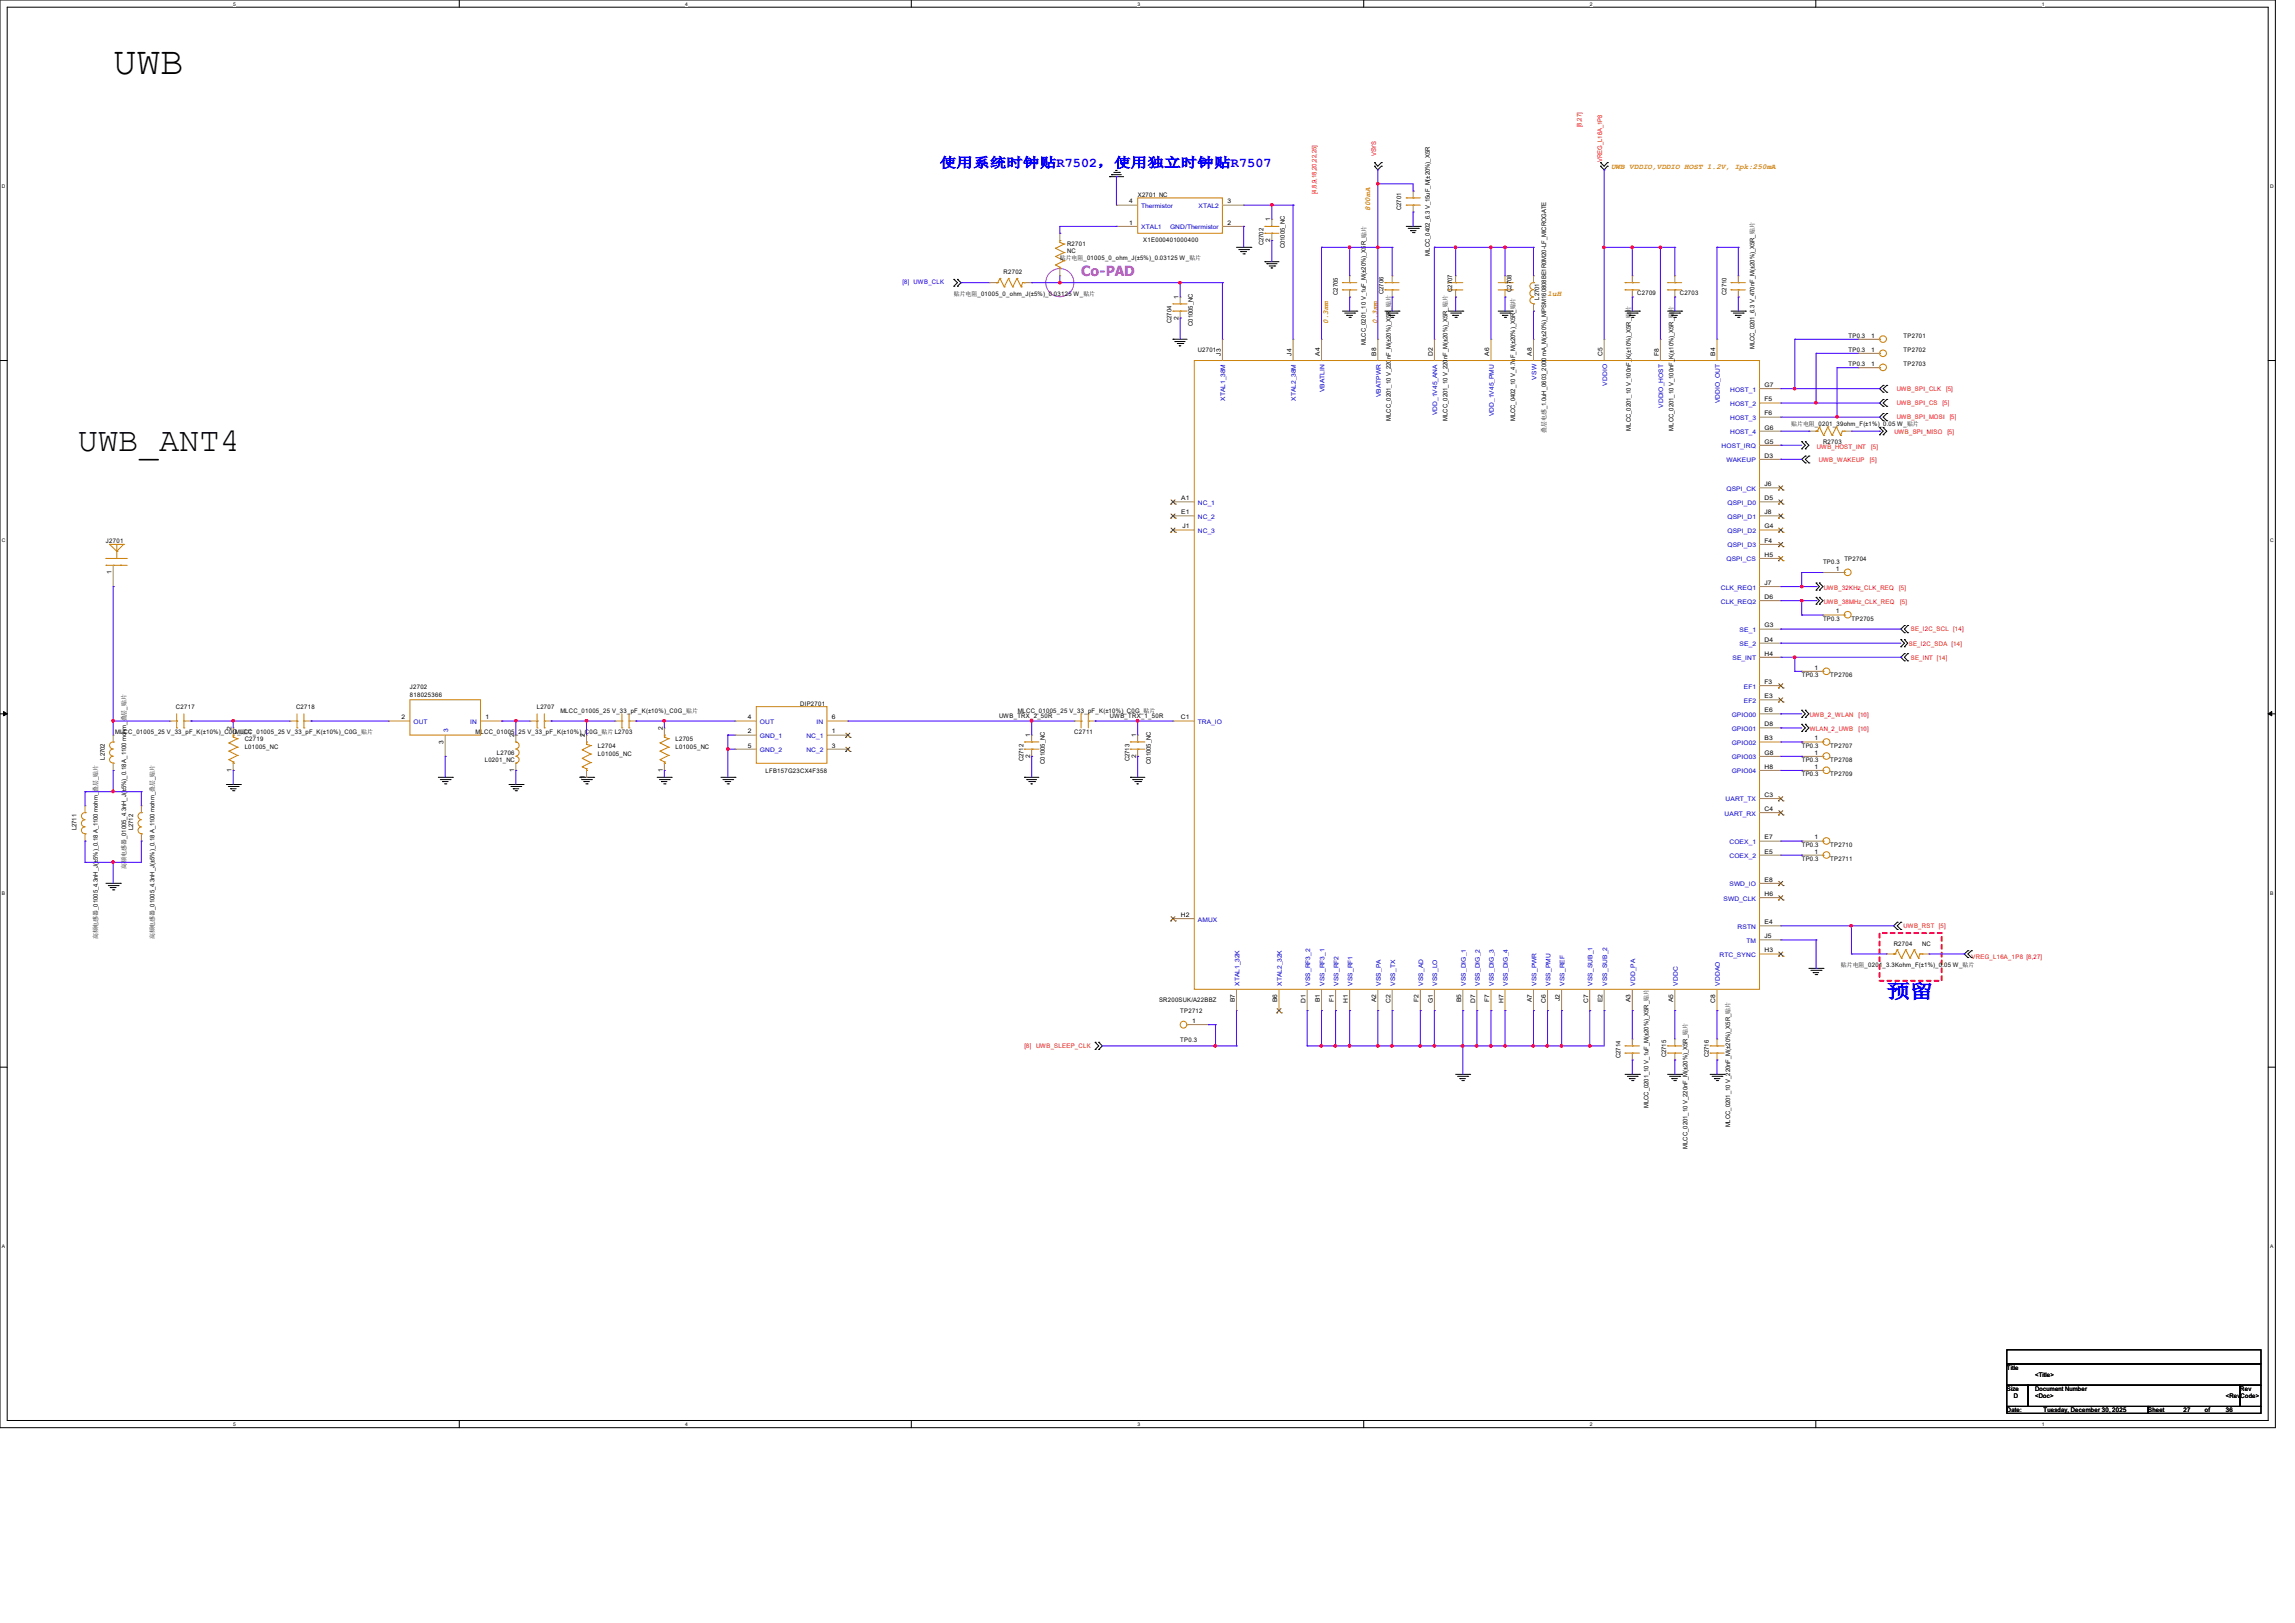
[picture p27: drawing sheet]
<svg xmlns="http://www.w3.org/2000/svg" width="297mm" height="210mm" viewBox="0 0 297 210" stroke-linecap="round" stroke-linejoin="round" font-family="sans-serif">
<defs><g id="words">
<text font-size="5.1" x="14.6" y="9.6">UWB</text>
<text font-size="4.4" x="10.1" y="58.3">UWB_ANT4</text>
<text font-size="2.5" fill="#00f" x="244.2" y="129.1">预留</text>
<text font-size="1.8" fill="#f0f" x="139.9" y="35.7">Co-PAD</text>
<text font-size="1.7" fill="#00f" x="121.6" y="21.6">使用系统时钟贴R7502，使用独立时钟贴R7507</text>
<g font-size="1" fill="#ff8000">
<text x="208.5" y="21.9">UWB VDDIO,VDDIO HOST 1.2V, Ipk:250mA</text>
<text x="177.3" y="27.3" transform="rotate(-90 177.3 27.3)">800mA</text>
<text x="171.9" y="41.9" transform="rotate(-90 171.9 41.9)">0.3mm</text>
<text x="178.3" y="41.9" transform="rotate(-90 178.3 41.9)">0.3mm</text>
<text x="200.3" y="38.4">1uH</text>
</g>
<g font-size=".8" fill="#f00">
<text x="204.7" y="16.5" transform="rotate(-90 204.7 16.5)">[8,27]</text>
<text x="178.1" y="20.2" transform="rotate(-90 178.1 20.2)">VSYS</text>
<text x="207.3" y="21" transform="rotate(-90 207.3 21)">VREG_L16A_1P8</text>
<text x="170.4" y="25.1" transform="rotate(-90 170.4 25.1)">[4,8,9,18,20,22,25]</text>
<text x="245.5" y="50.6">UWB_SPI_CLK</text>
<text x="245.5" y="52.4">UWB_SPI_CS</text>
<text x="251.4" y="52.4">[5]</text>
<text x="251.9" y="50.6">[5]</text>
<text x="235.1" y="58">UWB_HOST_INT</text>
<text x="235.4" y="59.8">UWB_WAKEUP</text>
<text x="242" y="59.8">[5]</text>
<text x="242.2" y="58">[5]</text>
<text x="245.2" y="56.2">UWB_SPI_MISO</text>
<text x="245.5" y="54.3">UWB_SPI_MOSI</text>
<text x="252" y="56.2">[5]</text>
<text x="252.3" y="54.3">[5]</text>
<text x="236" y="76.3">UWB_32KHz_CLK_REQ</text>
<text x="245.8" y="76.3">[5]</text>
<text x="236" y="78.1">UWB_38MHz_CLK_REQ</text>
<text x="245.9" y="78.1">[5]</text>
<text x="247" y="83.6">SE_I2C_SDA [14]</text>
<text x="247.3" y="81.7">SE_I2C_SCL</text>
<text x="252.8" y="81.7">[14]</text>
<text x="247.3" y="85.3">SE_INT [14]</text>
<text x="234.2" y="92.7">UWB_2_WLAN</text>
<text x="234.2" y="94.6">WLAN_2_UWB</text>
<text x="240.5" y="92.7">[10]</text>
<text x="240.5" y="94.6">[10]</text>
<text x="246.4" y="120.1">UWB_RST</text>
<text x="250.9" y="120.1">[5]</text>
<text x="255.2" y="124">VREG_L16A_1P8 [8,27]</text>
<text x="132.6" y="135.5">[8]</text>
<text x="134.1" y="135.5">UWB_SLEEP_CLK</text>
</g>
<g font-size=".8">
<text x="146.1" y="29.1">1</text>
<text x="146.1" y="26.3">4</text>
<text x="147.2" y="25.5">X2701 NC</text>
<text x="158.8" y="29.1">2</text>
<text x="158.8" y="26.3">3</text>
<text x="164.4" y="28.7" transform="rotate(-90 164.4 28.7)">1</text>
<text x="181.3" y="27.2" transform="rotate(-90 181.3 27.2)">C2701</text>
<text x="129.9" y="35.5">R2702</text>
<text x="137.2" y="33.7">贴片电阻_01005_0_ohm_J(±5%)_0.03125 W_贴片</text>
<text x="138.1" y="31.9">R2701</text>
<text x="138.1" y="32.8">NC</text>
<text x="148" y="31.3">X1E000401000400</text>
<text x="163.5" y="31.8" transform="rotate(-90 163.5 31.8)">C2702</text>
<text x="164.4" y="31.3" transform="rotate(-90 164.4 31.3)">2</text>
<text x="166.3" y="32.1" transform="rotate(-90 166.3 32.1)">C01005_NC</text>
<text x="185" y="33.1" transform="rotate(-90 185 33.1)">MLCC_0402_6.3 V_15uF_M(±20%)_X5R</text>
<text x="123.4" y="38.3">贴片电阻_01005_0_ohm_J(±5%)_0.03125 W_贴片</text>
<text x="151.6" y="41.8" transform="rotate(-90 151.6 41.8)">C2704</text>
<text x="152.5" y="41.4" transform="rotate(-90 152.5 41.4)">2</text>
<text x="152.5" y="38.7" transform="rotate(-90 152.5 38.7)">1</text>
<text x="173.1" y="38.1" transform="rotate(-90 173.1 38.1)">C2705</text>
<text x="179.1" y="38.1" transform="rotate(-90 179.1 38.1)">C2706</text>
<text x="188" y="37.8" transform="rotate(-90 188 37.8)">C2707</text>
<text x="195.6" y="37.8" transform="rotate(-90 195.6 37.8)">C2708</text>
<text x="199.2" y="38.8" transform="rotate(-90 199.2 38.8)">L2701</text>
<text x="211.9" y="38.2">C2709</text>
<text x="217.4" y="38.2">C2703</text>
<text x="223.4" y="38.1" transform="rotate(-90 223.4 38.1)">C2710</text>
<text x="154.4" y="42.2" transform="rotate(-90 154.4 42.2)">C01005_NC</text>
<text x="155" y="45.6">U2701</text>
<text x="158" y="46" transform="rotate(-90 158 46)">J3</text>
<text x="167.1" y="46" transform="rotate(-90 167.1 46)">J4</text>
<text x="170.8" y="46" transform="rotate(-90 170.8 46)">A4</text>
<text x="176.8" y="44.6" transform="rotate(-90 176.8 44.6)">MLCC_0201_10 V_1uF_M(±20%)_X5R_贴片</text>
<text x="178.1" y="46" transform="rotate(-90 178.1 46)">B8</text>
<text x="185.4" y="46" transform="rotate(-90 185.4 46)">D2</text>
<text x="192.7" y="46" transform="rotate(-90 192.7 46)">A6</text>
<text x="198.2" y="46" transform="rotate(-90 198.2 46)">A8</text>
<text x="207.4" y="46" transform="rotate(-90 207.4 46)">C5</text>
<text x="214.7" y="46" transform="rotate(-90 214.7 46)">F8</text>
<text x="222" y="46" transform="rotate(-90 222 46)">B4</text>
<text x="227.1" y="45.2" transform="rotate(-90 227.1 45.2)">MLCC_0201_6.3 V_470nF_M(±20%)_X5R_贴片</text>
<text x="239.2" y="45.6">TP0.3</text>
<text x="239.2" y="47.4">TP0.3</text>
<text x="239.2" y="43.8">TP0.3</text>
<text x="242.2" y="45.5">1</text>
<text x="242.2" y="47.4">1</text>
<text x="242.2" y="43.7">1</text>
<text x="246.4" y="45.6">TP2702</text>
<text x="246.4" y="47.4">TP2703</text>
<text x="246.4" y="43.8">TP2701</text>
<text x="228.4" y="51.9">F5</text>
<text x="228.4" y="53.8">F6</text>
<text x="228.4" y="50.1">G7</text>
<text x="180" y="54.4" transform="rotate(-90 180 54.4)">MLCC_0201_10 V_220nF_M(±20%)_X5R_贴片</text>
<text x="187.3" y="54.4" transform="rotate(-90 187.3 54.4)">MLCC_0201_10 V_220nF_M(±20%)_X5R_贴片</text>
<text x="196.1" y="54.5" transform="rotate(-90 196.1 54.5)">MLCC_0402_10 V_4.7uF_M(±20%)_X5R_贴片</text>
<text x="200.1" y="56" transform="rotate(-90 200.1 56)">叠层电感_1.0uH_0603_2000 mA_M(±20%)_MPSM160808BE1R0M20-LF_MICROGATE</text>
<text x="211.1" y="55.7" transform="rotate(-90 211.1 55.7)">MLCC_0201_10 V_100nF_K(±10%)_X5R_贴片</text>
<text x="216.6" y="55.7" transform="rotate(-90 216.6 55.7)">MLCC_0201_10 V_100nF_K(±10%)_X5R_贴片</text>
<text x="228.4" y="59.2">D3</text>
<text x="228.4" y="57.4">G5</text>
<text x="228.4" y="55.6">G6</text>
<text x="231.8" y="55.1">贴片电阻_0201_39ohm_F(±1%)_0.05 W_贴片</text>
<text x="235.9" y="57.5">R2703</text>
<text x="152.9" y="64.7">A1</text>
<text x="228.4" y="64.7">D5</text>
<text x="228.4" y="62.9">J6</text>
<text x="13.7" y="70.3">J2701</text>
<text x="152.9" y="66.5">E1</text>
<text x="153" y="68.4">J1</text>
<text x="228.4" y="70.2">F4</text>
<text x="228.4" y="68.4">G4</text>
<text x="228.4" y="66.5">J8</text>
<text x="14.4" y="74.3" transform="rotate(-90 14.4 74.3)">1</text>
<text x="228.4" y="77.5">D6</text>
<text x="228.4" y="72">H5</text>
<text x="228.4" y="75.7">J7</text>
<text x="235.9" y="73">TP0.3</text>
<text x="237.6" y="73.9">1</text>
<text x="238.7" y="72.6">TP2704</text>
<text x="228.4" y="83">D4</text>
<text x="228.4" y="81.2">G3</text>
<text x="235.9" y="80.3">TP0.3</text>
<text x="237.6" y="79.4">1</text>
<text x="239.6" y="80.3">TP2705</text>
<text x="53" y="89.1">J2702</text>
<text x="228.4" y="88.5">F3</text>
<text x="228.4" y="84.8">H4</text>
<text x="233.2" y="87.6">TP0.3</text>
<text x="234.8" y="86.7">1</text>
<text x="236.9" y="87.6">TP2706</text>
<text x="14.9" y="95">MLCC_01005_25 V_33_pF_K(±10%)_C0G_贴片</text>
<text x="22.8" y="91.8">C2717</text>
<text x="30" y="94.5" transform="rotate(-90 30 94.5)">2</text>
<text x="30.4" y="95">MLCC_01005_25 V_33_pF_K(±10%)_C0G_贴片</text>
<text x="31.7" y="95.9">C2719</text>
<text x="38.3" y="91.8">C2718</text>
<text x="51.9" y="93.1">2</text>
<text x="53" y="90.2">818025366</text>
<text x="61.6" y="95">MLCC_01005_25 V_33_pF_K(±10%)_C0G_贴片 L2703</text>
<text x="62.8" y="93.1">1</text>
<text x="66.5" y="95.4" transform="rotate(-90 66.5 95.4)">2</text>
<text x="69.5" y="91.8">L2707</text>
<text x="72.5" y="92.2">MLCC_01005_25 V_33_pF_K(±10%)_C0G_贴片</text>
<text x="75.7" y="95.4" transform="rotate(-90 75.7 95.4)">2</text>
<text x="85.8" y="94.5" transform="rotate(-90 85.8 94.5)">2</text>
<text x="87.4" y="95.9">L2705</text>
<text x="96.8" y="94.9">2</text>
<text x="96.8" y="93.1">4</text>
<text x="103.6" y="91.3">DIP2701</text>
<text x="107.7" y="94.9">1</text>
<text x="107.7" y="93.1">6</text>
<text x="129.3" y="92.9">UWB_TRX_2_50R</text>
<text x="131.7" y="92.2">MLCC_01005_25 V_33_pF_K(±10%)_C0G_贴片</text>
<text x="133.3" y="95.4" transform="rotate(-90 133.3 95.4)">1</text>
<text x="139" y="95">C2711</text>
<text x="143.6" y="92.9">UWB_TRX_1_50R</text>
<text x="147" y="95.4" transform="rotate(-90 147 95.4)">1</text>
<text x="152.8" y="93.1">C1</text>
<text x="228.4" y="95.8">B3</text>
<text x="228.4" y="94">D8</text>
<text x="228.4" y="90.3">E3</text>
<text x="228.4" y="92.2">E6</text>
<text x="234.8" y="95.8">1</text>
<text x="13.6" y="98.3" transform="rotate(-90 13.6 98.3)">L2702</text>
<text x="30" y="99.9" transform="rotate(-90 30 99.9)">1</text>
<text x="31.7" y="97">L01005_NC</text>
<text x="57.4" y="96.2" transform="rotate(-90 57.4 96.2)">3</text>
<text x="62.7" y="98.6">L0201_NC</text>
<text x="64.3" y="97.7">L2706</text>
<text x="66.5" y="99.9" transform="rotate(-90 66.5 99.9)">1</text>
<text x="75.7" y="100.8" transform="rotate(-90 75.7 100.8)">1</text>
<text x="77.4" y="96.8">L2704</text>
<text x="77.4" y="97.9">L01005_NC</text>
<text x="85.8" y="99.9" transform="rotate(-90 85.8 99.9)">1</text>
<text x="87.4" y="97">L01005_NC</text>
<text x="96.8" y="96.7">5</text>
<text x="99.1" y="100">LFB157G23CX4F358</text>
<text x="107.7" y="96.7">3</text>
<text x="132.5" y="98.5" transform="rotate(-90 132.5 98.5)">C2712</text>
<text x="133.3" y="98" transform="rotate(-90 133.3 98)">2</text>
<text x="135.2" y="98.9" transform="rotate(-90 135.2 98.9)">C01005_NC</text>
<text x="146.2" y="98.5" transform="rotate(-90 146.2 98.5)">C2713</text>
<text x="147" y="98" transform="rotate(-90 147 98)">2</text>
<text x="148.9" y="98.9" transform="rotate(-90 148.9 98.9)">C01005_NC</text>
<text x="228.4" y="97.7">G8</text>
<text x="228.4" y="99.5">H8</text>
<text x="233.2" y="100.5">TP0.3</text>
<text x="233.2" y="96.8">TP0.3</text>
<text x="233.2" y="98.6">TP0.3</text>
<text x="234.8" y="99.5">1</text>
<text x="234.8" y="97.7">1</text>
<text x="236.9" y="100.5">TP2709</text>
<text x="236.9" y="96.8">TP2707</text>
<text x="236.9" y="98.6">TP2708</text>
<text x="9.9" y="107.4" transform="rotate(-90 9.9 107.4)">L2711</text>
<text x="17.2" y="107.4" transform="rotate(-90 17.2 107.4)">L2712</text>
<text x="228.4" y="103.1">C3</text>
<text x="228.4" y="104.9">C4</text>
<text x="16.3" y="112.4" transform="rotate(-90 16.3 112.4)">高频电感器_01005_4.3nH_J(±5%)_0.18 A_1100 mohm_叠层_贴片</text>
<text x="228.4" y="110.4">E5</text>
<text x="228.4" y="108.6">E7</text>
<text x="233.2" y="109.6">TP0.3</text>
<text x="233.2" y="111.4">TP0.3</text>
<text x="234.8" y="108.6">1</text>
<text x="234.8" y="110.4">1</text>
<text x="236.9" y="109.6">TP2710</text>
<text x="236.9" y="111.4">TP2711</text>
<text x="152.8" y="118.7">H2</text>
<text x="228.4" y="119.6">E4</text>
<text x="228.4" y="114.1">E8</text>
<text x="228.4" y="115.9">H6</text>
<text x="12.7" y="121.5" transform="rotate(-90 12.7 121.5)">高频电感器_01005_4.3nH_J(±5%)_0.18 A_1100 mohm_叠层_贴片</text>
<text x="20" y="121.5" transform="rotate(-90 20 121.5)">高频电感器_01005_4.3nH_J(±5%)_0.18 A_1100 mohm_叠层_贴片</text>
<text x="228.4" y="123.2">H3</text>
<text x="228.4" y="121.4">J5</text>
<text x="238.3" y="125.1">贴片电阻_0201_3.3Kohm_F(±1%)_0.05 W_贴片</text>
<text x="245.1" y="122.4">R2704</text>
<text x="248.8" y="122.4">NC</text>
<text x="150" y="129.7">SR200SUK/A22BBZ</text>
<text x="152.7" y="131.1">TP2712</text>
<text x="159.8" y="129.7" transform="rotate(-90 159.8 129.7)">B7</text>
<text x="165.3" y="129.7" transform="rotate(-90 165.3 129.7)">B6</text>
<text x="168.9" y="129.8" transform="rotate(-90 168.9 129.8)">D1</text>
<text x="170.8" y="129.7" transform="rotate(-90 170.8 129.7)">B1</text>
<text x="172.6" y="129.6" transform="rotate(-90 172.6 129.6)">F1</text>
<text x="174.4" y="129.8" transform="rotate(-90 174.4 129.8)">H1</text>
<text x="178.1" y="129.7" transform="rotate(-90 178.1 129.7)">A2</text>
<text x="180" y="129.8" transform="rotate(-90 180 129.8)">C2</text>
<text x="183.6" y="129.6" transform="rotate(-90 183.6 129.6)">F2</text>
<text x="185.4" y="129.8" transform="rotate(-90 185.4 129.8)">G1</text>
<text x="189.1" y="129.7" transform="rotate(-90 189.1 129.7)">B5</text>
<text x="190.9" y="129.8" transform="rotate(-90 190.9 129.8)">D7</text>
<text x="192.7" y="129.6" transform="rotate(-90 192.7 129.6)">F7</text>
<text x="194.6" y="129.8" transform="rotate(-90 194.6 129.8)">H7</text>
<text x="198.2" y="129.7" transform="rotate(-90 198.2 129.7)">A7</text>
<text x="200.1" y="129.8" transform="rotate(-90 200.1 129.8)">C6</text>
<text x="201.9" y="129.5" transform="rotate(-90 201.9 129.5)">J2</text>
<text x="205.5" y="129.8" transform="rotate(-90 205.5 129.8)">C7</text>
<text x="207.4" y="129.7" transform="rotate(-90 207.4 129.7)">E2</text>
<text x="211" y="129.7" transform="rotate(-90 211 129.7)">A3</text>
<text x="216.5" y="129.7" transform="rotate(-90 216.5 129.7)">A5</text>
<text x="222" y="129.8" transform="rotate(-90 222 129.8)">C8</text>
<text x="152.7" y="134.8">TP0.3</text>
<text x="154.3" y="132.4">1</text>
<text x="209.7" y="136.9" transform="rotate(-90 209.7 136.9)">C2714</text>
<text x="215.6" y="136.8" transform="rotate(-90 215.6 136.8)">C2715</text>
<text x="221.1" y="136.8" transform="rotate(-90 221.1 136.8)">C2716</text>
<text x="213.4" y="143.4" transform="rotate(-90 213.4 143.4)">MLCC_0201_10 V_1uF_M(±20%)_X5R_贴片</text>
<text x="218.4" y="148.6" transform="rotate(-90 218.4 148.6)">MLCC_0201_10 V_220nF_M(±20%)_X5R_贴片</text>
<text x="223.9" y="145.9" transform="rotate(-90 223.9 145.9)">MLCC_0201_10 V_220nF_M(±20%)_X5R_贴片</text>
<text x="259.7" y="177.2">Title</text>
<text x="259.7" y="180">Size</text>
<text x="263.4" y="178.2">&lt;Title&gt;</text>
<text x="263.4" y="180">Document Number</text>
<text x="289.9" y="180">Rev</text>
<text x="259.7" y="182.7">Date:</text>
<text x="260.6" y="180.9">D</text>
<text x="263.4" y="180.9">&lt;Doc&gt;</text>
<text x="264.5" y="182.7">Tuesday, December 30, 2025</text>
<text x="278" y="182.7">Sheet</text>
<text x="282.6" y="182.7">27</text>
<text x="285.3" y="182.7">of</text>
<text x="288.1" y="182.7">36</text>
<text x="288.1" y="180.9">&lt;RevCode&gt;</text>
</g>
<g font-size=".8" fill="#00c">
<text x="147.7" y="29.7">XTAL1</text>
<text x="147.7" y="26.9">Thermistor</text>
<text x="151.4" y="29.7">GND/Thermistor</text>
<text x="155.1" y="26.9">XTAL2</text>
<text x="158.6" y="51.9" transform="rotate(-90 158.6 51.9)">XTAL1_38M</text>
<text x="167.7" y="51.9" transform="rotate(-90 167.7 51.9)">XTAL2_38M</text>
<text x="171.4" y="50.8" transform="rotate(-90 171.4 50.8)">VBATLIN</text>
<text x="178.7" y="51.4" transform="rotate(-90 178.7 51.4)">VBATPWR</text>
<text x="186" y="53.7" transform="rotate(-90 186 53.7)">VDD_1V45_ANA</text>
<text x="193.3" y="53.8" transform="rotate(-90 193.3 53.8)">VDD_1V45_PMU</text>
<text x="198.8" y="49.1" transform="rotate(-90 198.8 49.1)">VSW</text>
<text x="208" y="49.9" transform="rotate(-90 208 49.9)">VDDIO</text>
<text x="215.3" y="52.8" transform="rotate(-90 215.3 52.8)">VDDIO_HOST</text>
<text x="222.6" y="52.2" transform="rotate(-90 222.6 52.2)">VDDIO_OUT</text>
<text x="223.9" y="52.5">HOST_2</text>
<text x="223.9" y="50.7">HOST_1</text>
<text x="222.8" y="58">HOST_IRQ</text>
<text x="223.4" y="59.8">WAKEUP</text>
<text x="223.9" y="54.4">HOST_3</text>
<text x="223.9" y="56.2">HOST_4</text>
<text x="155" y="65.3">NC_1</text>
<text x="223.4" y="63.5">QSPI_CK</text>
<text x="223.6" y="65.3">QSPI_D0</text>
<text x="155" y="67.1">NC_2</text>
<text x="155" y="69">NC_3</text>
<text x="223.6" y="70.8">QSPI_D3</text>
<text x="223.6" y="69">QSPI_D2</text>
<text x="223.6" y="67.1">QSPI_D1</text>
<text x="222.7" y="76.3">CLK_REQ1</text>
<text x="223.4" y="72.6">QSPI_CS</text>
<text x="222.7" y="78.1">CLK_REQ2</text>
<text x="225.1" y="83.6">SE_2</text>
<text x="225.1" y="81.8">SE_1</text>
<text x="224.2" y="85.4">SE_INT</text>
<text x="225.7" y="89.1">EF1</text>
<text x="53.5" y="93.7">OUT</text>
<text x="58" y="94.7" transform="rotate(-90 58 94.7)">3</text>
<text x="60.8" y="93.7">IN</text>
<text x="98.3" y="95.5">GND_1</text>
<text x="98.3" y="93.7">OUT</text>
<text x="104.4" y="95.5">NC_1</text>
<text x="105.7" y="93.7">IN</text>
<text x="155" y="93.7">TRA_IO</text>
<text x="224.1" y="94.6">GPIO01</text>
<text x="224.1" y="92.7">GPIO00</text>
<text x="225.7" y="90.9">EF2</text>
<text x="98.3" y="97.3">GND_2</text>
<text x="104.4" y="97.3">NC_2</text>
<text x="224.1" y="96.4">GPIO02</text>
<text x="224.1" y="98.3">GPIO03</text>
<text x="224.1" y="100.1">GPIO04</text>
<text x="223.2" y="105.5">UART_RX</text>
<text x="223.3" y="103.7">UART_TX</text>
<text x="223.8" y="111">COEX_2</text>
<text x="223.8" y="109.2">COEX_1</text>
<text x="155" y="119.2">AMUX</text>
<text x="223.1" y="116.5">SWD_CLK</text>
<text x="223.8" y="114.7">SWD_IO</text>
<text x="222.6" y="123.8">RTC_SYNC</text>
<text x="224.9" y="120.2">RSTN</text>
<text x="226" y="122">TM</text>
<text x="160.4" y="127.6" transform="rotate(-90 160.4 127.6)">XTAL1_32K</text>
<text x="165.9" y="127.6" transform="rotate(-90 165.9 127.6)">XTAL2_32K</text>
<text x="169.5" y="127.6" transform="rotate(-90 169.5 127.6)">VSS_RF3_2</text>
<text x="171.4" y="127.6" transform="rotate(-90 171.4 127.6)">VSS_RF3_1</text>
<text x="173.2" y="127.6" transform="rotate(-90 173.2 127.6)">VSS_RF2</text>
<text x="175" y="127.6" transform="rotate(-90 175 127.6)">VSS_RF1</text>
<text x="178.7" y="127.6" transform="rotate(-90 178.7 127.6)">VSS_PA</text>
<text x="180.5" y="127.6" transform="rotate(-90 180.5 127.6)">VSS_TX</text>
<text x="184.2" y="127.6" transform="rotate(-90 184.2 127.6)">VSS_AD</text>
<text x="186" y="127.6" transform="rotate(-90 186 127.6)">VSS_LO</text>
<text x="189.7" y="127.6" transform="rotate(-90 189.7 127.6)">VSS_DIG_1</text>
<text x="191.5" y="127.6" transform="rotate(-90 191.5 127.6)">VSS_DIG_2</text>
<text x="193.3" y="127.6" transform="rotate(-90 193.3 127.6)">VSS_DIG_3</text>
<text x="195.1" y="127.6" transform="rotate(-90 195.1 127.6)">VSS_DIG_4</text>
<text x="198.8" y="127.6" transform="rotate(-90 198.8 127.6)">VSS_PWR</text>
<text x="200.7" y="127.6" transform="rotate(-90 200.7 127.6)">VSS_PMU</text>
<text x="202.5" y="127.6" transform="rotate(-90 202.5 127.6)">VSS_REF</text>
<text x="206.1" y="127.6" transform="rotate(-90 206.1 127.6)">VSS_SUB_1</text>
<text x="208" y="127.6" transform="rotate(-90 208 127.6)">VSS_SUB_2</text>
<text x="211.6" y="127.6" transform="rotate(-90 211.6 127.6)">VDD_PA</text>
<text x="217.1" y="127.6" transform="rotate(-90 217.1 127.6)">VDDC</text>
<text x="222.6" y="127.6" transform="rotate(-90 222.6 127.6)">VDDAO</text>
</g>
<text font-size=".8" fill="#00f" x="116.8" y="36.8">[8] UWB_CLK</text>
<g font-size=".6">
<text x="30.2" y=".7">5</text>
<text x="88.7" y=".7">4</text>
<text x="147.2" y=".7">3</text>
<text x="205.7" y=".7">2</text>
<text x="264.2" y=".7">1</text>
<text x=".3" y="24.4">D</text>
<text x="293.8" y="24.4">D</text>
<text x=".3" y="70.1">C</text>
<text x="293.8" y="70.1">C</text>
<text x=".3" y="115.8">B</text>
<text x="293.8" y="115.8">B</text>
<text x=".3" y="161.5">A</text>
<text x="293.8" y="161.5">A</text>
<text x="30.2" y="184.5">5</text>
<text x="88.7" y="184.5">4</text>
<text x="147.2" y="184.5">3</text>
<text x="205.7" y="184.5">2</text>
<text x="264.2" y="184.5">1</text>
</g>
</g></defs>
<path d="M0 0h294.5v184.7h-294.5zM.9 .9h292.6v182.9h-292.6z" fill="none" stroke="#000" stroke-width=".13"/>
<g fill="#fff">
<path d="M30.2 .1h.3v.7h-.3z"/>
<path d="M30.2 183.9h.3v.8h-.3z"/>
</g>
<path d="M59.4 0v.9M59.4 183.8v.9" fill="none" stroke="#000" stroke-width=".13"/>
<g fill="#fff">
<path d="M88.7 .1h.3v.7h-.3z"/>
<path d="M88.7 183.9h.3v.8h-.3z"/>
</g>
<path d="M117.9 0v.9M117.9 183.8v.9" fill="none" stroke="#000" stroke-width=".13"/>
<g fill="#fff">
<path d="M147.2 .1h.3v.7h-.3z"/>
<path d="M147.2 183.9h.3v.8h-.3z"/>
</g>
<path d="M176.5 0v.9M176.5 183.8v.9" fill="none" stroke="#000" stroke-width=".13"/>
<g fill="#fff">
<path d="M205.7 .1h.4v.7h-.4z"/>
<path d="M205.7 183.9h.4v.8h-.4z"/>
</g>
<path d="M235 0v.9M235 183.8v.9" fill="none" stroke="#000" stroke-width=".13"/>
<g fill="#fff">
<path d="M264.2 .1h.4v.7h-.4z"/>
<path d="M264.2 183.9h.4v.8h-.4z"/>
<path d="M.3 23.8h.4v.7h-.4z"/>
<path d="M293.8 23.8h.5v.7h-.5z"/>
<path d="M.3 69.5h.4v.7h-.4z"/>
<path d="M293.8 69.5h.5v.7h-.5z"/>
</g>
<path d="M0 46.7h.9M293.5 46.7h1" fill="none" stroke="#000" stroke-width=".13"/>
<g fill="#fff">
<path d="M.3 115.2h.4v.8h-.4z"/>
<path d="M293.8 115.2h.4v.8h-.4z"/>
</g>
<path d="M0 92.4h.9M293.5 92.4h1" fill="none" stroke="#000" stroke-width=".13"/>
<path d="M.5 92.1l.4 .3-.4 .2zM293.5 92.4l.5-.3v.5z" fill="#000" stroke="#000" stroke-width=".13"/>
<g fill="#fff">
<path d="M.3 161h.3v.7h-.3z"/>
<path d="M293.8 161h.4v.7h-.4z"/>
</g>
<g fill="none" stroke="#000" stroke-width=".13">
<path d="M123.4 37h.1M123.4 36.2h.1M123.4 36.2l.5 .4-.5 .4M123.9 36.2h.1M123.9 37h.1M123.9 36.2l.5 .4-.5 .4M143.6 22.9h.1M143.6 22.9h1.8M143.8 22.6h.1M143.8 22.6h1.3M144.1 22.3h.8M144.4 22.1h.1"/>
<path d="M144.4 22.1h.2M144.9 22.3h.1M160 32h1.9M160.3 32.3h1.3M160.6 32.6h.1M160.6 32.6h.7M160.9 32.9h.1M161 32.9h.1M161.6 32.3h.1M161.9 32h.1M163.7 33.9h.1M163.7 33.9h1.8"/>
<path d="M164 34.1h.1M164 34.1h1.3M164.3 34.4h.7M164.5 34.7h.1M164.5 34.7h.2M165 34.4h.1M177.9 21.5h.1M177.9 21h.1M177.9 21.5l.4 .5 .5-.5M177.9 21l.4 .5 .5-.5M178.8 21.5h.1M178.8 21h.1"/>
<path d="M182 29.3h1.8M182.2 29.5h1.4M182.5 29.8h.1M182.5 29.8h.8M182.8 30.1h.2M183 30.1h.1M183.6 29.5h.1M183.8 29.3h.1M207.1 21.5h.1M207.1 21h.1M207.1 21.5l.5 .5 .4-.5M207.1 21l.5 .5 .4-.5"/>
<path d="M208 21.5h.1M208 21h.1M151.8 43.9h.1M151.8 43.9h1.8M152.1 44.2h.1M152.1 44.2h1.3M152.4 44.4h.7M152.6 44.7h.1M152.6 44.7h.2M153.1 44.4h.1M173.7 40.3h1.9M174 40.5h1.3"/>
<path d="M174.3 40.8h.1M174.3 40.8h.7M174.6 41.1h.2M174.8 41.1h.1M175.3 40.5h.1M175.6 40.3h.1M179.2 40.3h1.9M179.5 40.5h1.3M179.8 40.8h.1M179.8 40.8h.7M180 41.1h.3M180.3 41.1h.1"/>
<path d="M180.8 40.5h.1M181.1 40.3h.1M187.5 40.3h1.8M187.7 40.5h1.3M188 40.8h.1M188 40.8h.8M188.3 41.1h.2M188.5 41.1h.1M189 40.5h.1M189.3 40.3h.1M193.9 40.3h1.8M194.1 40.5h1.3"/>
<path d="M194.4 40.8h.1M194.4 40.8h.8M194.7 41.1h.2M194.9 41.1h.1M195.4 40.5h.1M195.7 40.3h.1M210.3 40.3h1.9M210.6 40.5h1.3M210.9 40.8h.1M210.9 40.8h.7M211.2 41.1h.1M211.3 41.1h.1"/>
<path d="M211.9 40.5h.1M212.2 40.3h.1M215.8 40.3h1.8M216.1 40.5h1.3M216.4 40.8h.1M216.4 40.8h.7M216.6 41.1h.2M216.8 41.1h.1M217.4 40.5h.1M217.6 40.3h.1M224 40.3h1.9M224.3 40.5h1.3"/>
<path d="M224.6 40.8h.1M224.6 40.8h.7M224.9 41.1h.1M225 41.1h.1M225.6 40.5h.1M225.9 40.3h.1M233.2 57.1h.1M233.2 58.1h.1M233.2 57.1l.4 .5-.4 .5M233.6 57.1h.1M233.6 58.1h.1M233.6 59.9h.1"/>
<path d="M233.6 59h.1M233.6 57.1l.5 .5-.5 .5M233.6 59l-.4 .4 .4 .5M234.1 59h.1M234.1 59.9h.1M234.1 59l-.5 .4 .5 .5M243.2 55.3h.1M243.2 56.3h.1M243.2 55.3l.5 .5-.5 .5M243.7 50.8h.1M243.7 49.9h.1M243.7 52.6h.1"/>
<path d="M243.7 51.7h.1M243.7 54.4h.1M243.7 53.5h.1M243.7 55.3h.1M243.7 56.3h.1M243.7 49.9l-.5 .4 .5 .5M243.7 51.7l-.5 .5 .5 .4M243.7 53.5l-.5 .5 .5 .4M243.7 55.3l.5 .5-.5 .5M244.2 49.9h.1M244.2 50.8h.1M244.2 51.7h.1"/>
<path d="M244.2 52.6h.1M244.2 53.5h.1M244.2 54.4h.1M244.2 49.9l-.5 .4 .5 .5M244.2 51.7l-.5 .5 .5 .4M244.2 53.5l-.5 .5 .5 .4M235 75.4h.1M235 76.4h.1M235 77.3h.1M235 78.2h.1M235 75.4l.5 .5-.5 .5M235 77.3l.5 .4-.5 .5"/>
<path d="M235.5 75.4h.1M235.5 76.4h.1M235.5 77.3h.1M235.5 78.2h.1M235.5 75.4l.4 .5-.4 .5M235.5 77.3l.4 .4-.4 .5M233.2 91.9h.1M233.2 92.8h.1M233.2 93.7h.1M233.2 94.7h.1M233.2 91.9l.4 .5-.4 .4M233.2 93.7l.4 .5-.4 .5"/>
<path d="M233.6 91.9h.1M233.6 92.8h.1M233.6 93.7h.1M233.6 94.7h.1M233.6 91.9l.5 .5-.5 .4M233.6 93.7l.5 .5-.5 .5M246 82.8h.1M246 83.7h.1M246 82.8l.5 .4-.5 .5M246.5 81.9h.1M246.5 80.9h.1M246.5 82.8h.1"/>
<path d="M246.5 83.7h.1M246.5 85.5h.1M246.5 84.6h.1M246.5 80.9l-.5 .5 .5 .5M246.5 82.8l.4 .4-.4 .5M246.5 84.6l-.5 .4 .5 .5M246.9 80.9h.1M246.9 81.9h.1M246.9 84.6h.1M246.9 85.5h.1M246.9 80.9l-.4 .5 .4 .5M246.9 84.6l-.4 .4 .4 .5"/>
<path d="M13.7 114.3h1.9M14 114.6h1.3M14.3 114.9h.1M14.3 114.9h.7M14.6 115.1h.1M14.7 115.1h.1M15.3 114.6h.1M15.6 114.3h.1M29.3 101.5h1.8M29.5 101.8h1.3M29.8 102.1h.1M29.8 102.1h.8"/>
<path d="M30.1 102.3h.2M30.3 102.3h.1M30.8 101.8h.1M31.1 101.5h.1M56.7 100.6h1.8M57 100.9h1.3M57.3 101.1h.1M57.3 101.1h.7M57.5 101.4h.2M57.7 101.4h.1M58.3 100.9h.1M58.5 100.6h.1"/>
<path d="M65.9 101.5h1.8M66.1 101.8h1.3M66.4 102.1h.1M66.4 102.1h.7M66.7 102.3h.1M66.8 102.3h.1M67.4 101.8h.1M67.7 101.5h.1M75 100.6h1.8M75.3 100.9h1.2M75.6 101.1h.1M75.6 101.1h.7"/>
<path d="M75.8 101.4h.2M76 101.4h.1M76.5 100.9h.1M76.8 100.6h.1M85 100.6h1.9M85.3 100.9h1.3M85.6 101.1h.1M85.6 101.1h.7M85.9 101.4h.2M86.1 101.4h.1M86.6 100.9h.1M86.9 100.6h.1"/>
<path d="M93.3 100.6h1.8M93.6 100.9h1.2M93.9 101.1h.1M93.9 101.1h.7M94.1 101.4h.2M94.3 101.4h.1M94.8 100.9h.1M95.1 100.6h.1M132.6 100.6h.1M132.6 100.6h1.9M132.9 100.9h.1M132.9 100.9h1.3"/>
<path d="M133.1 101.1h.8M133.4 101.4h.1M133.4 101.4h.2M133.9 101.1h.1M146.3 100.6h.1M146.3 100.6h1.9M146.6 100.9h.1M146.6 100.9h1.3M146.9 101.1h.7M147.2 101.4h.1M147.6 101.1h.1M245.5 119.3h.1"/>
<path d="M245.5 119.3l-.4 .5 .4 .5M246 119.3h.1M246 119.3l-.5 .5 .5 .5M0 138.1h.9M141.7 134.9h.1M141.7 135.8h.1M141.7 134.9l.5 .4-.5 .5M142.2 135.8h.1M142.2 134.9h.1M142.2 134.9l.5 .4-.5 .5M188.4 139h1.8M188.6 139.3h1.3"/>
<path d="M188.9 139.6h.1M188.9 139.6h.8M189.2 139.8h.2M189.4 139.8h.1M189.9 139.3h.1M190.2 139h.1M210.3 139h1.9M210.6 139.3h1.3M210.9 139.6h.1M210.9 139.6h.7M211.2 139.8h.1M211.3 139.8h.1"/>
<path d="M211.9 139.3h.1M212.2 139h.1M215.8 139h1.8M216.1 139.3h1.3M216.4 139.6h.1M216.4 139.6h.7M216.6 139.8h.2M216.8 139.8h.1M217.4 139.3h.1M217.6 139h.1M221.3 139h1.8M221.6 139.3h1.2"/>
<path d="M221.9 139.6h.1M221.9 139.6h.7M222.1 139.8h.2M222.3 139.8h.1M222.8 139.3h.1M223.1 139h.1M234.1 125.3h1.8M234.4 125.6h1.3M234.7 125.9h.1M234.7 125.9h.7M234.9 126.1h.2M235.1 126.1h.1"/>
<path d="M235.7 125.6h.1M235.9 125.3h.1M245.5 120.3h.1M246 120.3h.1M254.7 123h.1M254.7 123.9h.1M254.7 123l-.5 .4 .5 .5M255.1 123.9h.1M255.1 123h.1M255.1 123l-.4 .4 .4 .5M293.5 138.1h1M259.7 174.7h32.9v1.8h-32.9z"/>
<path d="M259.7 176.5h32.9v2.7h-32.9zM259.7 179.2h2.8v2.8h-2.8zM262.5 179.2h27.4v2.8h-27.4zM289.9 179.2h2.7v2.8h-2.7zM259.7 182h18.3v.9h-18.3zM278 182h14.6v.9h-14.6z"/>
</g>
<path d="M243.2 120.7h8.1v6.2h-8.1z" fill="none" stroke="#f00" stroke-width=".25" stroke-dasharray=".5"/>
<circle cx="137.2" cy="36.6" r="1.82" fill="none" stroke="#f0f" stroke-width=".13"/>
<g fill="none" stroke="#cc8006" stroke-width=".13">
<path d="M128.9 36.6h.1M128.9 36.6h.2M129.1 36.6h.1M129.4 36h.1M129.4 36l.6 1.1M129.4 36l-.3 .6M130 37.1h.1M130.5 36h.1M130.5 36l.6 1.1M130.5 36l-.5 1.1M131.1 37.1h.1M131.6 36h.1"/>
<path d="M131.6 36l.6 1.1M131.6 36l-.5 1.1M132.2 37.1h.1M132.3 36.6h.1M132.3 36.6h.3M132.3 36.6l-.1 .5M132.6 36.6h.1M136.6 32.1h.1M136.6 33.2h.1M136.6 34.3h.1M136.6 32.1l1.1 .6M136.6 33.2l1.1 .5"/>
<path d="M136.6 34.3l.6 .3M137.2 31.1h.1M137.2 34.8h.1M137.2 31.4h.1M137.2 34.6h.1M137.2 31.1v.3M137.2 34.6v.2M137.2 31.4l.5 .2M137.7 31.6h.1M137.7 32.7h.1M137.7 33.7h.1M137.7 31.6l-1.1 .5"/>
<path d="M137.7 32.7l-1.1 .5M137.7 33.7l-1.1 .6M147.2 25.6h11v4.6h-11zM151.8 39.3h.1M151.8 39.3h1.8M152.7 39.3h.1M163.7 29.3h.1M163.7 30.2h.1M163.7 29.3h1.8M163.7 30.2h1.8M164.6 29.3h.1M164.6 30.2h.1"/>
<path d="M173.7 36.6h.1M173.7 37.5h.1M173.7 36.6h1.9M173.7 37.5h1.9M174.7 36.6h.1M174.7 37.5h.1M179.2 36.6h.1M179.2 37.5h.1M179.2 36.6h1.9M179.2 37.5h1.9M180.2 36.6h.1M180.2 37.5h.1"/>
<path d="M182 25.6h.1M182 26.5h.1M182 25.6h1.8M182 26.5h1.8M182.9 25.6h.1M182.9 26.5h.1M187.5 36.6h.1M187.5 37.5h.1M187.5 36.6h1.8M187.5 37.5h1.8M188.4 36.6h.1M188.4 37.5h.1"/>
<path d="M193.9 36.6h1.8M193.9 37.5h1.8M194.8 36.6h.1M194.8 37.5h.1M195.7 36.6h.1M195.7 37.5h.1M198.5 38.4a.42 .42 0 0 0-.5 .5 .42 .42 0 0 0 .5 .4M198.5 37.5a.44 .44 0 0 0-.5 .5 .44 .44 0 0 0 .5 .4M198.5 36.6a.44 .44 0 0 0-.5 .4 .44 .44 0 0 0 .5 .5M198.5 36.6h.1M198.5 39.3h.1M210.3 36.6h.1"/>
<path d="M210.3 37.5h.1M210.3 36.6h1.9M210.3 37.5h1.9M211.2 36.6h.1M211.2 37.5h.1M215.8 36.6h.1M215.8 37.5h.1M215.8 36.6h1.8M215.8 37.5h1.8M216.7 36.6h.1M216.7 37.5h.1M224 36.6h.1"/>
<path d="M224 37.5h.1M224 36.6h1.9M224 37.5h1.9M225 36.6h.1M225 37.5h.1M151.8 40.3h.1M151.8 40.3h1.8M152.7 40.3h.1M154.6 46.7h73.1v81.3h-73.1zM235 55.8h.1M235 55.8h.2M235.2 55.8h.1"/>
<path d="M235.5 55.2h.1M235.5 55.2l.5 1.1M235.5 55.2l-.3 .6M236 56.3h.1M236.6 55.2h.1M236.6 55.2l.5 1.1M236.6 55.2l-.6 1.1M237.1 56.3h.1M237.7 55.2h.1M237.7 55.2l.5 1.1M237.7 55.2l-.6 1.1M238.2 56.3h.1"/>
<path d="M238.4 55.8h.1M238.4 55.8h.3M238.4 55.8l-.2 .5M238.7 55.8h.1M243.2 45.7h.1M243.2 47.6h.1M243.2 43.9h.1M13.7 72.3h.1M13.7 73.2h.1M13.7 72.3h2.8M13.7 73.2h2.8M14.2 70.4h.1"/>
<path d="M14.2 70.4h1.8M14.2 70.4l.9 .9M14.6 73.2h.1M15.1 71.3h.1M15.1 70.4v1.9M15.6 73.2h.1M16 70.4h.1M16 70.4l-.9 .9M238.7 79.6h.1M238.7 74.1h.1M14.6 96h.1M14.6 98.8h.1"/>
<path d="M14.6 97.9a.42 .42 0 0 0-.4 .4 .42 .42 0 0 0 .4 .4M14.6 96.9a.44 .44 0 0 0-.4 .5 .44 .44 0 0 0 .4 .4M14.6 96a.44 .44 0 0 0-.4 .5 .44 .44 0 0 0 .4 .4M22.9 93.3h.1M22.9 94.2h.1M22.9 92.4v1.8M23.8 94.2h.1M23.8 93.3h.1M23.8 92.4v1.8M29.6 96.1h.1M29.6 97.2h.1M29.6 98.3h.1"/>
<path d="M29.6 96.1l1.1 .6M29.6 97.2l1.1 .5M29.6 98.3l.6 .3M30.2 95.1h.1M30.2 98.8h.1M30.2 95.4h.1M30.2 98.6h.1M30.2 95.1v.3M30.2 98.6v.2M30.2 95.4l.5 .2M30.7 95.6h.1M30.7 96.7h.1"/>
<path d="M30.7 97.7h.1M30.7 95.6l-1.1 .5M30.7 96.7l-1.1 .5M30.7 97.7l-1.1 .6M38.4 93.3h.1M38.4 94.2h.1M38.4 92.4v1.8M39.3 94.2h.1M39.3 93.3h.1M39.3 92.4v1.8M53 90.6h9.2v4.5h-9.2zM66.8 96h.1"/>
<path d="M66.8 98.8h.1M66.8 97.9a.42 .42 0 0 1 .4 .4 .42 .42 0 0 1-.4 .4M66.8 96.9a.44 .44 0 0 1 .4 .5 .44 .44 0 0 1-.4 .4M66.8 96a.44 .44 0 0 1 .4 .5 .44 .44 0 0 1-.4 .4M69.5 93.3h.1M69.5 94.2h.1M69.5 92.4v1.8M70.4 94.2h.1M70.4 93.3h.1M70.4 92.4v1.8M75.4 97h.1M75.4 98.1h.1"/>
<path d="M75.4 99.2h.1M75.4 97l1.1 .6M75.4 98.1l1.1 .6M75.4 99.2l.5 .3M75.9 96h.1M75.9 99.7h.1M75.9 96.3h.1M75.9 99.5h.1M75.9 96v.3M75.9 99.5v.2M75.9 96.3l.6 .2M76.5 96.5h.1"/>
<path d="M76.5 97.6h.1M76.5 98.7h.1M76.5 96.5l-1.1 .5M76.5 97.6l-1.1 .5M76.5 98.7l-1.1 .5M80.5 93.3h.1M80.5 94.2h.1M80.5 92.4v1.8M81.4 94.2h.1M81.4 93.3h.1M81.4 92.4v1.8M85.4 96.1h.1"/>
<path d="M85.4 97.2h.1M85.4 98.3h.1M85.4 96.1l1.1 .6M85.4 97.2l1.1 .5M85.4 98.3l.6 .3M86 95.1h.1M86 98.8h.1M86 95.4h.1M86 98.6h.1M86 95.1v.3M86 98.6v.2M86 95.4l.5 .2"/>
<path d="M86.5 95.6h.1M86.5 96.7h.1M86.5 97.7h.1M86.5 95.6l-1.1 .5M86.5 96.7l-1.1 .5M86.5 97.7l-1.1 .6M97.9 91.4h9.1v7.4h-9.1zM132.6 96h.1M132.6 96.9h.1M132.6 96h1.9M132.6 96.9h1.9M133.5 96h.1"/>
<path d="M133.5 96.9h.1M139.9 92.4h.1M139.9 93.3h.1M139.9 92.4v1.8M140.8 93.3h.1M140.8 92.4h.1M140.8 92.4v1.8M146.3 96h.1M146.3 96.9h.1M146.3 96h1.9M146.3 96.9h1.9M147.2 96h.1"/>
<path d="M147.2 96.9h.1M235.9 99.7h.1M235.9 96h.1M235.9 97.9h.1M235.9 86.9h.1M11 105.2h.1M11 107.9h.1M11 107a.42 .42 0 0 0-.5 .4 .42 .42 0 0 0 .5 .5M11 106.1a.44 .44 0 0 0-.5 .4 .44 .44 0 0 0 .5 .5M11 105.2a.44 .44 0 0 0-.5 .4 .44 .44 0 0 0 .5 .4M18.3 105.2h.1M18.3 107.9h.1"/>
<path d="M18.3 107a.42 .42 0 0 0-.4 .4 .42 .42 0 0 0 .4 .5M18.3 106.1a.45 .45 0 0 0-.4 .4 .45 .45 0 0 0 .4 .5M18.3 105.2a.45 .45 0 0 0-.4 .4 .45 .45 0 0 0 .4 .4M235.9 108.8h.1M235.9 110.7h.1M153.6 132.6h.1M210.3 135.3h.1M210.3 136.3h.1M210.3 135.3h1.9M210.3 136.3h1.9M211.2 135.3h.1M211.2 136.3h.1"/>
<path d="M215.8 135.3h.1M215.8 136.3h.1M215.8 135.3h1.8M215.8 136.3h1.8M216.7 135.3h.1M216.7 136.3h.1M221.3 135.3h.1M221.3 136.3h.1M221.3 135.3h1.8M221.3 136.3h1.8M222.2 135.3h.1M222.2 136.3h.1"/>
<path d="M245.1 123.4h.1M245.1 123.4h.2M245.3 123.4h.1M245.5 122.9h.1M245.5 122.9l.6 1.1M245.5 122.9l-.2 .5M246.1 124h.1M246.6 122.9h.1M246.6 122.9l.6 1.1M246.6 122.9l-.5 1.1M247.2 124h.1M247.7 122.9h.1"/>
<path d="M247.7 122.9l.6 1.1M247.7 122.9l-.5 1.1M248.3 124h.1M248.5 123.4h.1M248.5 123.4h.3M248.5 123.4l-.2 .6M248.8 123.4h.1"/>
<circle cx="243.7" cy="43.9" r=".43"/>
<circle cx="243.7" cy="47.5" r=".43"/>
<circle cx="243.7" cy="45.7" r=".43"/>
<circle cx="239.1" cy="79.5" r=".43"/>
<circle cx="239.1" cy="74.1" r=".43"/>
<circle cx="236.4" cy="97.8" r=".43"/>
<circle cx="236.4" cy="86.9" r=".43"/>
<circle cx="236.4" cy="96" r=".43"/>
<circle cx="236.4" cy="99.7" r=".43"/>
<circle cx="236.4" cy="110.6" r=".43"/>
<circle cx="236.4" cy="108.8" r=".43"/>
<circle cx="153.2" cy="132.6" r=".43"/>
</g>
<g fill="none" stroke="#a84" stroke-width=".13">
<path d="M128 36.6h.1M128 36.6h.9M132.6 36.6h.9M133.5 36.6h.1M137.2 35.7h.1M137.2 30.2h.1M137.2 30.2v.9M137.2 34.8v.9M144.5 29.3h.1M144.5 26.5h.1M144.5 29.3h2.7M144.5 26.5h2.7"/>
<path d="M152.7 38.4h.1M152.7 38.4v.9M158.2 29.3h2.8M158.2 26.5h2.8M161 29.3h.1M161 26.5h.1M164.6 28.4h.1M164.6 31.1h.1M164.6 28.4v.9M164.6 30.2v.9M174.7 35.7h.1M174.7 38.4h.1"/>
<path d="M174.7 35.7v.9M174.7 37.5v.9M180.2 35.7h.1M180.2 38.4h.1M180.2 35.7v.9M180.2 37.5v.9M182.9 24.7h.1M182.9 27.4h.1M182.9 24.7v.9M182.9 26.5v.9M188.4 35.7h.1M188.4 38.4h.1"/>
<path d="M188.4 35.7v.9M188.4 37.5v.9M194.8 35.7h.1M194.8 38.4h.1M194.8 35.7v.9M194.8 37.5v.9M198.5 35.7h.1M198.5 35.7v.9M198.5 39.3v1M211.2 35.7h.1M211.2 38.4h.1M211.2 35.7v.9"/>
<path d="M211.2 37.5v.9M216.7 35.7h.1M216.7 38.4h.1M216.7 35.7v.9M216.7 37.5v.9M225 35.7h.1M225 38.4h.1M225 35.7v.9M225 37.5v.9M152.7 41.1h.1M152.7 40.3v.8M158.2 43.9h.1"/>
<path d="M158.2 43.9v2.8M167.3 43.9h.1M167.3 43.9v2.8M171 43.9h.1M171 43.9v2.8M178.3 43.9h.1M178.3 43.9v2.8M185.6 43.9h.1M185.6 43.9v2.8M193 43.9h.1M193 43.9v2.8M198.5 43.9h.1"/>
<path d="M198.5 40.3h.1M198.5 43.9v2.8M207.6 43.9h.1M207.6 43.9v2.8M214.9 43.9h.1M214.9 43.9v2.8M222.2 43.9h.1M222.2 43.9v2.8M227.7 59.4h2.8M227.7 52.2h2.8M227.7 54h2.8M227.7 57.6h2.8"/>
<path d="M227.7 55.8h2.8M227.7 50.3h2.8M230.5 59.4h.1M230.5 52.2h.1M230.5 54h.1M230.5 57.6h.1M230.5 55.8h.1M230.5 50.3h.1M234.1 55.8h.1M234.1 55.8h.9M238.7 55.8h.9M239.6 55.8h.1"/>
<path d="M240.5 45.7h.1M240.5 47.6h.1M240.5 43.9h.1M240.5 45.7h2.7M240.5 47.6h2.7M240.5 43.9h2.7M14.6 75.9h.1M14.6 73.2v2.7M151.8 64.9h.1M151.8 66.8h.1M151.8 68.6h.1M151.8 64.9h2.8"/>
<path d="M151.8 66.8h2.8M151.8 68.6h2.8M227.7 64.9h2.8M227.7 77.7h2.8M227.7 66.8h2.8M227.7 70.4h2.8M227.7 68.6h2.8M227.7 72.3h2.8M227.7 63.1h2.8M227.7 75.9h2.8M230.5 64.9h.1M230.5 77.7h.1"/>
<path d="M230.5 70.4h.1M230.5 68.6h.1M230.5 72.3h.1M230.5 63.1h.1M230.5 75.9h.1M230.5 66.8h.1M235.9 79.6h.1M235.9 74.1h.1M235.9 79.6h2.8M235.9 74.1h2.8M14.6 99.7h.1M14.6 95.1h.1"/>
<path d="M14.6 95.1v.9M14.6 98.8v.9M22 93.3h.1M22 93.3h.9M23.8 93.3h.9M24.7 93.3h.1M30.2 99.7h.1M30.2 94.2h.1M30.2 94.2v.9M30.2 98.8v.9M37.5 93.3h.1M37.5 93.3h.9"/>
<path d="M39.3 93.3h1M40.3 93.3h.1M50.3 93.3h.1M50.3 93.3h2.7M57.6 97.9h.1M57.6 95.1v2.8M62.2 93.3h2.7M64.9 93.3h.1M66.8 99.7h.1M66.8 95.1h.1M66.8 95.1v.9M66.8 98.8v.9"/>
<path d="M68.6 93.3h.1M68.6 93.3h.9M70.4 93.3h.9M71.3 93.3h.1M75.9 95.1h.1M75.9 95.1v.9M75.9 99.7v.9M79.6 93.3h.1M79.6 93.3h.9M81.4 93.3h.9M82.3 93.3h.1M86 99.7h.1"/>
<path d="M86 94.2h.1M86 94.2v.9M86 98.8v.9M95.1 95.1h.1M95.1 93.3h.1M95.1 96.9h.1M95.1 93.3h2.8M95.1 95.1h2.8M95.1 96.9h2.8M107 93.3h2.7M107 95.1h2.7M107 96.9h2.7"/>
<path d="M109.7 95.1h.1M109.7 96.9h.1M109.7 93.3h.1M133.5 95.1h.1M133.5 97.9h.1M133.5 95.1v.9M133.5 96.9v1M139 93.3h.1M139 93.3h.9M140.8 93.3h.9M141.7 93.3h.1M147.2 95.1h.1"/>
<path d="M147.2 97.9h.1M147.2 95.1v.9M147.2 96.9v1M151.8 93.3h.1M151.8 93.3h2.8M227.7 99.7h2.8M227.7 96h2.8M227.7 83.2h2.8M227.7 94.2h2.8M227.7 90.6h2.8M227.7 92.4h2.8M227.7 88.7h2.8"/>
<path d="M227.7 81.4h2.8M227.7 97.9h2.8M227.7 85h2.8M230.5 96h.1M230.5 83.2h.1M230.5 94.2h.1M230.5 90.6h.1M230.5 92.4h.1M230.5 88.7h.1M230.5 81.4h.1M230.5 97.9h.1M230.5 85h.1"/>
<path d="M230.5 99.7h.1M233.2 99.7h.1M233.2 96h.1M233.2 97.9h.1M233.2 86.9h.1M233.2 99.7h2.7M233.2 96h2.7M233.2 97.9h2.7M233.2 86.9h2.7M11 108.8h.1M11 104.3h.1M11 104.3v.9"/>
<path d="M11 107.9v.9M18.3 108.8h.1M18.3 104.3h.1M18.3 104.3v.9M18.3 107.9v.9M75.9 100.6h.1M151.8 118.9h.1M151.8 118.9h2.8M227.7 108.8h2.8M227.7 110.7h2.8M227.7 103.3h2.8M227.7 105.2h2.8"/>
<path d="M227.7 119.8h2.8M227.7 114.3h2.8M227.7 116.2h2.8M230.5 103.3h.1M230.5 105.2h.1M230.5 119.8h.1M230.5 110.7h.1M230.5 108.8h.1M230.5 114.3h.1M230.5 116.2h.1M233.2 108.8h.1M233.2 110.7h.1"/>
<path d="M233.2 108.8h2.7M233.2 110.7h2.7M153.6 132.6h2.8M156.4 132.6h.1M160 130.8h.1M160 128v2.8M165.5 130.8h.1M165.5 128v2.8M169.2 130.8h.1M169.2 128v2.8M171 130.8h.1M171 128v2.8"/>
<path d="M172.8 130.8h.1M172.8 128v2.8M174.7 130.8h.1M174.7 128v2.8M178.3 130.8h.1M178.3 128v2.8M180.2 130.8h.1M180.2 128v2.8M183.8 130.8h.1M183.8 128v2.8M185.6 130.8h.1M185.6 128v2.8"/>
<path d="M189.3 130.8h.1M189.3 128v2.8M191.1 130.8h.1M191.1 128v2.8M193 130.8h.1M193 128v2.8M194.8 130.8h.1M194.8 128v2.8M198.5 130.8h.1M198.5 128v2.8M200.3 130.8h.1M200.3 128v2.8"/>
<path d="M202.1 130.8h.1M202.1 128v2.8M205.7 130.8h.1M205.7 128v2.8M207.6 130.8h.1M207.6 128v2.8M211.2 130.8h.1M211.2 134.5h.1M211.2 137.2h.1M211.2 128v2.8M211.2 134.5v.8M211.2 136.3v.9"/>
<path d="M216.7 134.5h.1M216.7 137.2h.1M216.7 130.8h.1M216.7 128v2.8M216.7 134.5v.8M216.7 136.3v.9M222.2 130.8h.1M222.2 134.5h.1M222.2 137.2h.1M222.2 128v2.8M222.2 134.5v.8M222.2 136.3v.9"/>
<path d="M227.7 123.4h2.8M227.7 121.6h2.8M230.5 123.4h.1M230.5 121.6h.1M244.2 123.4h.1M244.2 123.4h.9M248.8 123.4h.8M249.6 123.4h.1"/>
</g>
<g fill="none" stroke="#804000" stroke-width=".13">
<path d="M151.5 65.2h.1M151.5 67.1h.1M151.5 68.9h.1M151.6 64.7l.5 .5M151.6 66.5l.5 .6M151.6 68.3l.5 .6M152.1 64.7l-.6 .5M152.1 66.5l-.6 .6M152.1 68.3l-.6 .6M152.1 65.2h.1M152.1 67.1h.1M152.1 68.9h.1"/>
<path d="M230.2 65.2h.1M230.2 70.7h.1M230.2 68.9h.1M230.2 72.6h.1M230.2 63.4h.1M230.2 67.1h.1M230.2 64.7l.6 .5M230.2 70.2l.6 .5M230.2 68.3l.6 .6M230.2 72l.6 .6M230.2 62.9l.6 .5M230.2 66.5l.6 .6"/>
<path d="M230.7 64.7l-.5 .5M230.7 70.2l-.5 .5M230.7 68.3l-.5 .6M230.7 72l-.5 .6M230.7 62.9l-.5 .5M230.7 66.5l-.5 .6M230.8 65.2h.1M230.8 70.7h.1M230.8 68.9h.1M230.8 72.6h.1M230.8 63.4h.1M230.8 67.1h.1"/>
<path d="M109.4 95.4h.1M109.4 97.2h.1M109.5 94.9l.5 .5M109.5 96.7l.5 .5M110 94.9l-.6 .5M110 96.7l-.6 .5M110 95.4h.1M110 97.2h.1M230.2 90.8h.1M230.2 89h.1M230.2 90.3l.6 .5M230.2 88.5l.6 .5"/>
<path d="M230.7 90.3l-.5 .5M230.7 88.5l-.5 .5M230.8 90.8h.1M230.8 89h.1M151.5 119.2h.1M151.6 118.6l.5 .6M152.1 118.6l-.6 .6M152.1 119.2h.1M230.2 103.6h.1M230.2 105.5h.1M230.2 114.6h.1M230.2 116.5h.1"/>
<path d="M230.2 103.1l.6 .5M230.2 104.9l.6 .6M230.2 114l.6 .6M230.2 115.9l.6 .6M230.7 103.1l-.5 .5M230.7 104.9l-.5 .6M230.7 114l-.5 .6M230.7 115.9l-.5 .6M230.8 103.6h.1M230.8 105.5h.1M230.8 114.6h.1M230.8 116.5h.1"/>
<path d="M165.2 131.1h.1M165.3 130.5l.5 .6M165.8 130.5l-.6 .6M165.8 131.1h.1M230.2 123.7h.1M230.2 123.2l.6 .5M230.7 123.2l-.5 .5M230.8 123.7h.1"/>
</g>
<g fill="none" stroke="#4200ff" stroke-width=".13">
<path d="M124.4 36.6h.1M124.4 36.6h3.6M133.5 36.6h.1M133.5 36.6h24.7M137.2 30.2h.1M137.2 36.6h.1M137.2 35.7v.9M144.5 22.9h.1M144.5 29.3h.1M144.5 22.9v3.6M144.5 29.3h-7.3v.9M152.7 36.6h.1"/>
<path d="M152.7 36.6v1.8M158.2 36.6h.1M158.2 36.6v7.3M161 29.3h.1M161 26.5h6.3M161 29.3v2.7M164.6 26.5h.1M164.6 31.1h.1M164.6 26.5v1.9M164.6 31.1v2.8M167.3 26.5h.1M167.3 26.5v17.4"/>
<path d="M171 32h.1M171 32v11.9M171 32h9.2M174.7 32h.1M174.7 38.4h.1M174.7 32v3.7M174.7 38.4v1.9M178.3 22h.1M178.3 23.8h.1M178.3 32h.1M178.3 22v21.9M178.3 23.8h4.6v.9"/>
<path d="M180.2 32h.1M180.2 38.4h.1M180.2 32v3.7M180.2 38.4v1.9M182.9 27.4h.1M182.9 24.7h.1M182.9 27.4v1.9M185.6 32h.1M185.6 32h12.9M185.6 32v11.9M188.4 32h.1M188.4 38.4h.1"/>
<path d="M188.4 32v3.7M188.4 38.4v1.9M193 32h.1M193 32v11.9M194.8 32h.1M194.8 38.4h.1M194.8 32v3.7M194.8 38.4v1.9M198.5 32h.1M198.5 32v3.7M207.6 22h.1M207.6 32h.1"/>
<path d="M207.6 22v21.9M207.6 32h9.1M211.2 32h.1M211.2 38.4h.1M211.2 32v3.7M211.2 38.4v1.9M214.9 32h.1M214.9 32v11.9M216.7 32h.1M216.7 38.4h.1M216.7 32v3.7M216.7 38.4v1.9"/>
<path d="M222.2 32h.1M222.2 32h2.8M222.2 32v11.9M225 32h.1M225 38.4h.1M225 32v3.7M225 38.4v1.9M152.7 41.1h.1M152.7 41.1v2.8M198.5 40.3h.1M198.5 40.3v3.6M230.5 57.6h.1"/>
<path d="M230.5 59.4h.1M230.5 50.3h12.7M230.5 52.2h12.7M230.5 54h12.7M230.5 55.8h3.6M230.5 57.6h2.7M230.5 59.4h2.7M232.3 43.9h.1M232.3 50.3h.1M232.3 43.9h8.2M232.3 43.9v6.4M234.1 55.8h.1"/>
<path d="M235 45.7h.1M235 52.2h.1M235 45.7h5.5M235 45.7v6.5M237.7 47.6h.1M237.7 54h.1M237.7 47.6h2.8M237.7 47.6v6.4M239.6 55.8h3.6M243.2 50.3h.1M243.2 52.2h.1M243.2 54h.1"/>
<path d="M243.2 55.8h.1M14.6 75.9h.1M14.6 75.9v19.2M230.5 75.9h4.5M230.5 77.7h4.5M233.2 74.1h.1M233.2 75.9h.1M233.2 77.7h.1M233.2 79.6h.1M233.2 74.1h2.7M233.2 74.1v1.8M233.2 77.7v1.9"/>
<path d="M233.2 79.6h2.7M235 75.9h.1M235 77.7h.1M14.6 93.3h.1M14.6 99.7h.1M14.6 99.7v2.7M14.6 93.3h7.4M24.7 93.3h.1M24.7 93.3h12.8M30.2 93.3h.1M30.2 99.7h.1M30.2 93.3v.9"/>
<path d="M30.2 99.7v1.8M40.3 93.3h.1M40.3 93.3h10M57.6 97.9h.1M57.6 97.9v2.7M64.9 93.3h.1M64.9 93.3h3.7M66.8 93.3h.1M66.8 99.7h.1M66.8 93.3v1.8M66.8 99.7v1.8M71.3 93.3h.1"/>
<path d="M71.3 93.3h8.3M75.9 93.3h.1M75.9 93.3v1.8M82.3 93.3h.1M82.3 93.3h12.8M86 93.3h.1M86 99.7h.1M86 93.3v.9M86 99.7v.9M94.2 95.1h.1M94.2 96.9h.1M94.2 95.1v5.5"/>
<path d="M94.2 95.1h.9M94.2 96.9h.9M109.7 93.3h29.3M133.5 93.3h.1M133.5 97.9h.1M133.5 93.3v1.8M133.5 97.9v2.7M141.7 93.3h.1M141.7 93.3h10.1M147.2 93.3h.1M147.2 97.9h.1M147.2 93.3v1.8"/>
<path d="M147.2 97.9v2.7M230.5 81.4h.1M230.5 83.2h.1M230.5 92.4h.1M230.5 94.2h.1M230.5 81.4h15.5M230.5 83.2h15.5M230.5 85h15.5M230.5 92.4h2.7M230.5 94.2h2.7M230.5 96h2.7M230.5 97.9h2.7"/>
<path d="M230.5 99.7h2.7M232.3 85h.1M232.3 86.9h.1M232.3 85v1.9M232.3 86.9h.9M233.2 96h.1M233.2 97.9h.1M233.2 99.7h.1M246 85h.1M11 102.4h.1M11 108.8h.1M11 111.6h.1"/>
<path d="M11 102.4h7.3M11 102.4v1.9M11 108.8v2.8M14.6 102.4h.1M14.6 111.6h.1M14.6 111.6v2.7M18.3 108.8h.1M18.3 102.4h.1M18.3 108.8v2.8h-7.3M18.3 102.4v1.9M230.5 108.8h2.7M230.5 110.7h2.7"/>
<path d="M230.5 119.8h14.6M233.2 108.8h.1M233.2 110.7h.1M239.6 119.8h.1M239.6 119.8v3.6M245.1 119.8h.1M142.7 135.3h17.3M156.4 132.6h.1M156.4 132.6h.9M157.3 132.6h.1M157.3 135.3h.1M157.3 132.6v2.7"/>
<path d="M160 135.3h.1M160 130.8v4.5M169.2 130.8h.1M169.2 135.3h.1M169.2 130.8v4.5M171 130.8h.1M171 135.3h.1M171 130.8v4.5M172.8 130.8h.1M172.8 135.3h.1M172.8 130.8v4.5M174.7 130.8h.1"/>
<path d="M174.7 135.3h.1M174.7 130.8v4.5M178.3 130.8h.1M178.3 135.3h.1M178.3 130.8v4.5M180.2 130.8h.1M180.2 135.3h.1M180.2 130.8v4.5M183.8 130.8h.1M183.8 135.3h.1M183.8 130.8v4.5M185.6 130.8h.1"/>
<path d="M185.6 135.3h.1M185.6 130.8v4.5M189.3 130.8h.1M189.3 135.3h.1M189.3 130.8v8.2M191.1 130.8h.1M191.1 135.3h.1M191.1 130.8v4.5M193 130.8h.1M193 135.3h.1M193 130.8v4.5M194.8 130.8h.1"/>
<path d="M194.8 135.3h.1M194.8 130.8v4.5M198.5 130.8h.1M198.5 135.3h.1M198.5 130.8v4.5M200.3 130.8h.1M200.3 135.3h.1M200.3 130.8v4.5M202.1 130.8h.1M202.1 135.3h.1M202.1 130.8v4.5M205.7 130.8h.1"/>
<path d="M205.7 135.3h.1M205.7 130.8v4.5M207.6 130.8h.1M207.6 130.8v4.5h-38.4M211.2 130.8h.1M211.2 137.2h.1M211.2 130.8v3.7M211.2 137.2v1.8M216.7 130.8h.1M216.7 137.2h.1M216.7 130.8v3.7M216.7 137.2v1.8"/>
<path d="M222.2 130.8h.1M222.2 137.2h.1M222.2 130.8v3.7M222.2 137.2v1.8M230.5 121.6h4.5M235 121.6h.1M235 125.3h.1M235 121.6v3.7M239.6 123.4h.1M239.6 123.4h4.6M249.6 123.4h4.6M254.2 123.4h.1"/>
</g>
<g fill="#f00" stroke="#f00" stroke-width=".13">
<path d="M30.1 93.2h.2v.2h-.2z" fill-rule="evenodd"/>
<path d="M66.6 93.2h.3v.2h-.3z" fill-rule="evenodd"/>
<path d="M85.8 93.2h.3v.2h-.3z" fill-rule="evenodd"/>
<path d="M207.4 31.9h.3v.2h-.3z" fill-rule="evenodd"/>
<path d="M178.2 31.9h.2v.2h-.2z" fill-rule="evenodd"/>
<path d="M178.2 23.7h.2v.2h-.2z" fill-rule="evenodd"/>
<path d="M164.5 26.4h.2v.2h-.2z" fill-rule="evenodd"/>
<path d="M194.7 31.9h.2v.2h-.2z" fill-rule="evenodd"/>
<path d="M214.8 31.9h.2v.2h-.2z" fill-rule="evenodd"/>
<path d="M137 36.5h.3v.2h-.3z" fill-rule="evenodd"/>
<path d="M152.6 36.5h.2v.2h-.2z" fill-rule="evenodd"/>
<path d="M232.1 50.2h.3v.2h-.3z" fill-rule="evenodd"/>
<path d="M234.9 52h.2v.2h-.2z" fill-rule="evenodd"/>
<path d="M237.6 53.8h.3v.2h-.3z" fill-rule="evenodd"/>
<path d="M233.1 75.8h.2v.2h-.2z" fill-rule="evenodd"/>
<path d="M233.1 77.6h.2v.2h-.2z" fill-rule="evenodd"/>
<path d="M232.1 84.9h.3v.3h-.3z" fill-rule="evenodd"/>
<path d="M239.4 119.7h.3v.2h-.3z" fill-rule="evenodd"/>
<path d="M170.9 135.2h.2v.2h-.2z" fill-rule="evenodd"/>
<path d="M172.7 135.2h.2v.2h-.2z" fill-rule="evenodd"/>
<path d="M180 135.2h.2v.2h-.2z" fill-rule="evenodd"/>
<path d="M189.2 135.2h.2v.2h-.2z" fill-rule="evenodd"/>
<path d="M191 135.2h.2v.2h-.2z" fill-rule="evenodd"/>
<path d="M198.3 135.2h.2v.2h-.2z" fill-rule="evenodd"/>
<path d="M200.1 135.2h.3v.2h-.3z" fill-rule="evenodd"/>
<path d="M178.2 135.2h.2v.2h-.2z" fill-rule="evenodd"/>
<path d="M185.5 135.2h.3v.2h-.3z" fill-rule="evenodd"/>
<path d="M194.7 135.2h.2v.2h-.2z" fill-rule="evenodd"/>
<path d="M205.6 135.2h.3v.2h-.3z" fill-rule="evenodd"/>
<path d="M157.1 135.2h.3v.2h-.3z" fill-rule="evenodd"/>
<path d="M75.8 93.2h.2v.2h-.2z" fill-rule="evenodd"/>
<path d="M94.1 96.8h.2v.2h-.2z" fill-rule="evenodd"/>
<path d="M30.1 93.2h.2v.2h-.2z" fill-rule="evenodd"/>
<path d="M66.6 93.2h.3v.2h-.3z" fill-rule="evenodd"/>
<path d="M85.8 93.2h.3v.2h-.3z" fill-rule="evenodd"/>
<path d="M207.4 31.9h.3v.2h-.3z" fill-rule="evenodd"/>
<path d="M178.2 31.9h.2v.2h-.2z" fill-rule="evenodd"/>
<path d="M178.2 23.7h.2v.2h-.2z" fill-rule="evenodd"/>
<path d="M164.5 26.4h.2v.2h-.2z" fill-rule="evenodd"/>
<path d="M194.7 31.9h.2v.2h-.2z" fill-rule="evenodd"/>
<path d="M214.8 31.9h.2v.2h-.2z" fill-rule="evenodd"/>
<path d="M137 36.5h.3v.2h-.3z" fill-rule="evenodd"/>
<path d="M152.6 36.5h.2v.2h-.2z" fill-rule="evenodd"/>
<path d="M232.1 50.2h.3v.2h-.3z" fill-rule="evenodd"/>
<path d="M234.9 52h.2v.2h-.2z" fill-rule="evenodd"/>
<path d="M237.6 53.8h.3v.2h-.3z" fill-rule="evenodd"/>
<path d="M233.1 75.8h.2v.2h-.2z" fill-rule="evenodd"/>
<path d="M233.1 77.6h.2v.2h-.2z" fill-rule="evenodd"/>
<path d="M232.1 84.9h.3v.3h-.3z" fill-rule="evenodd"/>
<path d="M239.4 119.7h.3v.2h-.3z" fill-rule="evenodd"/>
<path d="M170.9 135.2h.2v.2h-.2z" fill-rule="evenodd"/>
<path d="M172.7 135.2h.2v.2h-.2z" fill-rule="evenodd"/>
<path d="M180 135.2h.2v.2h-.2z" fill-rule="evenodd"/>
<path d="M189.2 135.2h.2v.2h-.2z" fill-rule="evenodd"/>
<path d="M191 135.2h.2v.2h-.2z" fill-rule="evenodd"/>
<path d="M198.3 135.2h.2v.2h-.2z" fill-rule="evenodd"/>
<path d="M200.1 135.2h.3v.2h-.3z" fill-rule="evenodd"/>
<path d="M178.2 135.2h.2v.2h-.2z" fill-rule="evenodd"/>
<path d="M185.5 135.2h.3v.2h-.3z" fill-rule="evenodd"/>
<path d="M194.7 135.2h.2v.2h-.2z" fill-rule="evenodd"/>
<path d="M205.6 135.2h.3v.2h-.3z" fill-rule="evenodd"/>
<path d="M157.1 135.2h.3v.2h-.3z" fill-rule="evenodd"/>
<path d="M75.8 93.2h.2v.2h-.2z" fill-rule="evenodd"/>
<path d="M94.1 96.8h.2v.2h-.2z" fill-rule="evenodd"/>
<circle cx="14.6" cy="93.3" r=".16"/>
<circle cx="174.6" cy="32" r=".16"/>
<circle cx="188.4" cy="32" r=".16"/>
<circle cx="192.9" cy="32" r=".16"/>
<circle cx="211.2" cy="32" r=".16"/>
<circle cx="133.5" cy="93.3" r=".16"/>
<circle cx="147.2" cy="93.3" r=".16"/>
<circle cx="174.6" cy="135.3" r=".16"/>
<circle cx="183.8" cy="135.3" r=".16"/>
<circle cx="192.9" cy="135.3" r=".16"/>
<circle cx="202.1" cy="135.3" r=".16"/>
<circle cx="14.6" cy="102.4" r=".16"/>
<circle cx="14.6" cy="111.5" r=".16"/>
</g>
<use href="#words"/>
</svg>
